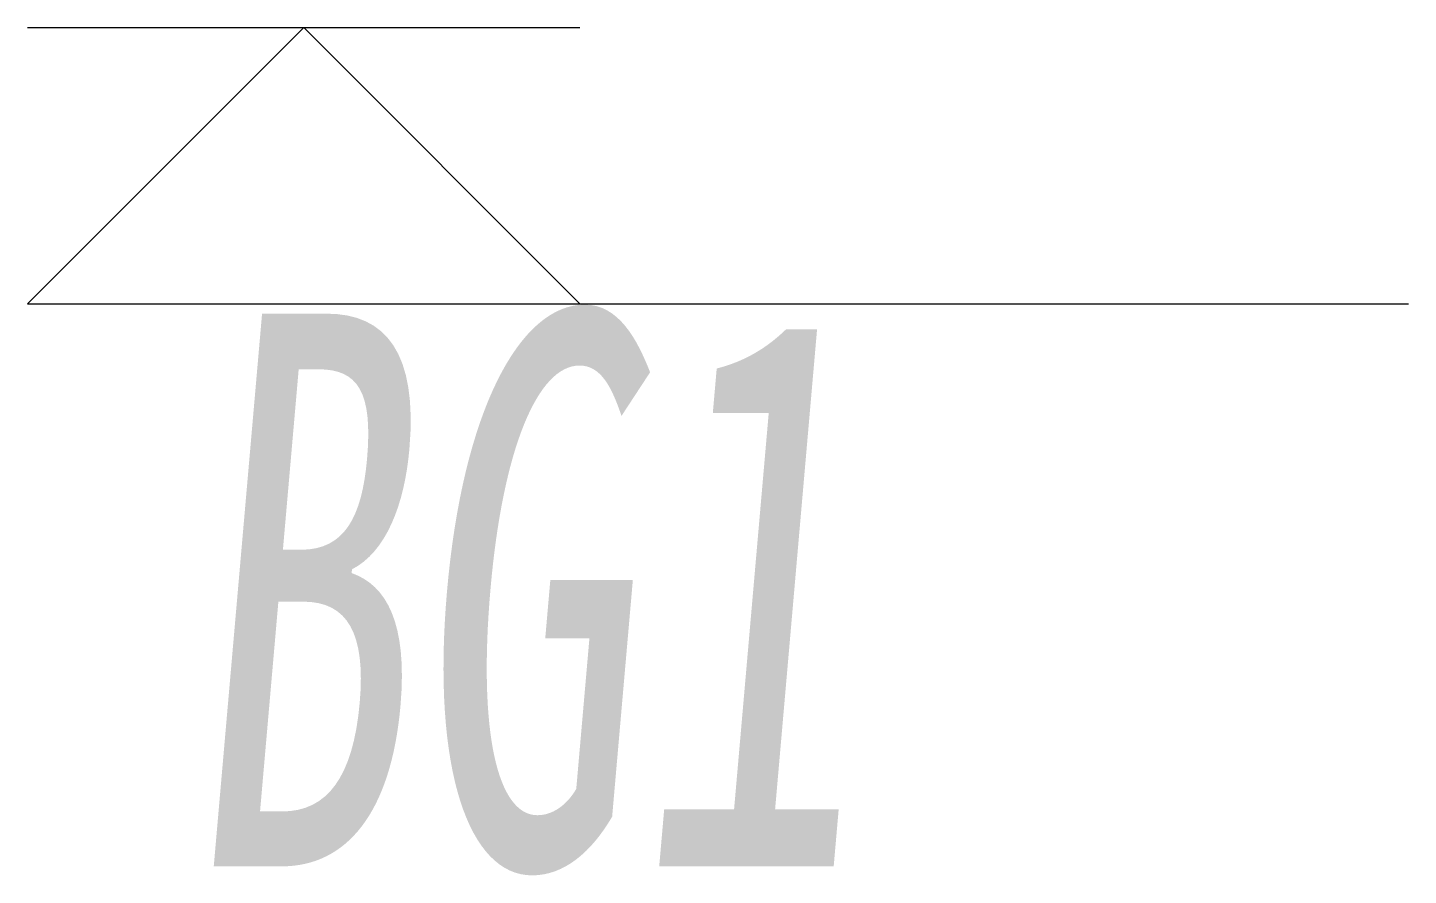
# Model space of a CAD drawing. Extents: x -300 to 1200, y -920 to 0.
import ezdxf

# ---------------------------------------------------------------- set-up
doc = ezdxf.new("R2010")
doc.units = 0
doc.header["$LTSCALE"] = 0.7
doc.header["$MEASUREMENT"] = 0
doc.layers.get('0').update_dxf_attribs({"linetype": 'CONTINUOUS'})
doc.styles.add('TEXT', font='simfang.ttf', dxfattribs={"width": 0.6, "oblique": 5})

msp = doc.modelspace()

# ---------------------------------------------------------------- linework, layer by layer
for p, q in [((-300, -300), (0, 0)), ((-300, 0), (300, 0)), ((300, -300), (0, 0)), ((-300, -300), (1200, -300))]:
    msp.add_line(p, q)

# ---------------------------------------------------------------- texts
at = {"ltscale": 0.3, "style": 'TEXT', "oblique": 5, "width": 0.6}
msp.add_attdef('BG1', (-135.5, -910.5), '', height=600, dxfattribs=at)

doc.saveas('drawing.dxf')
